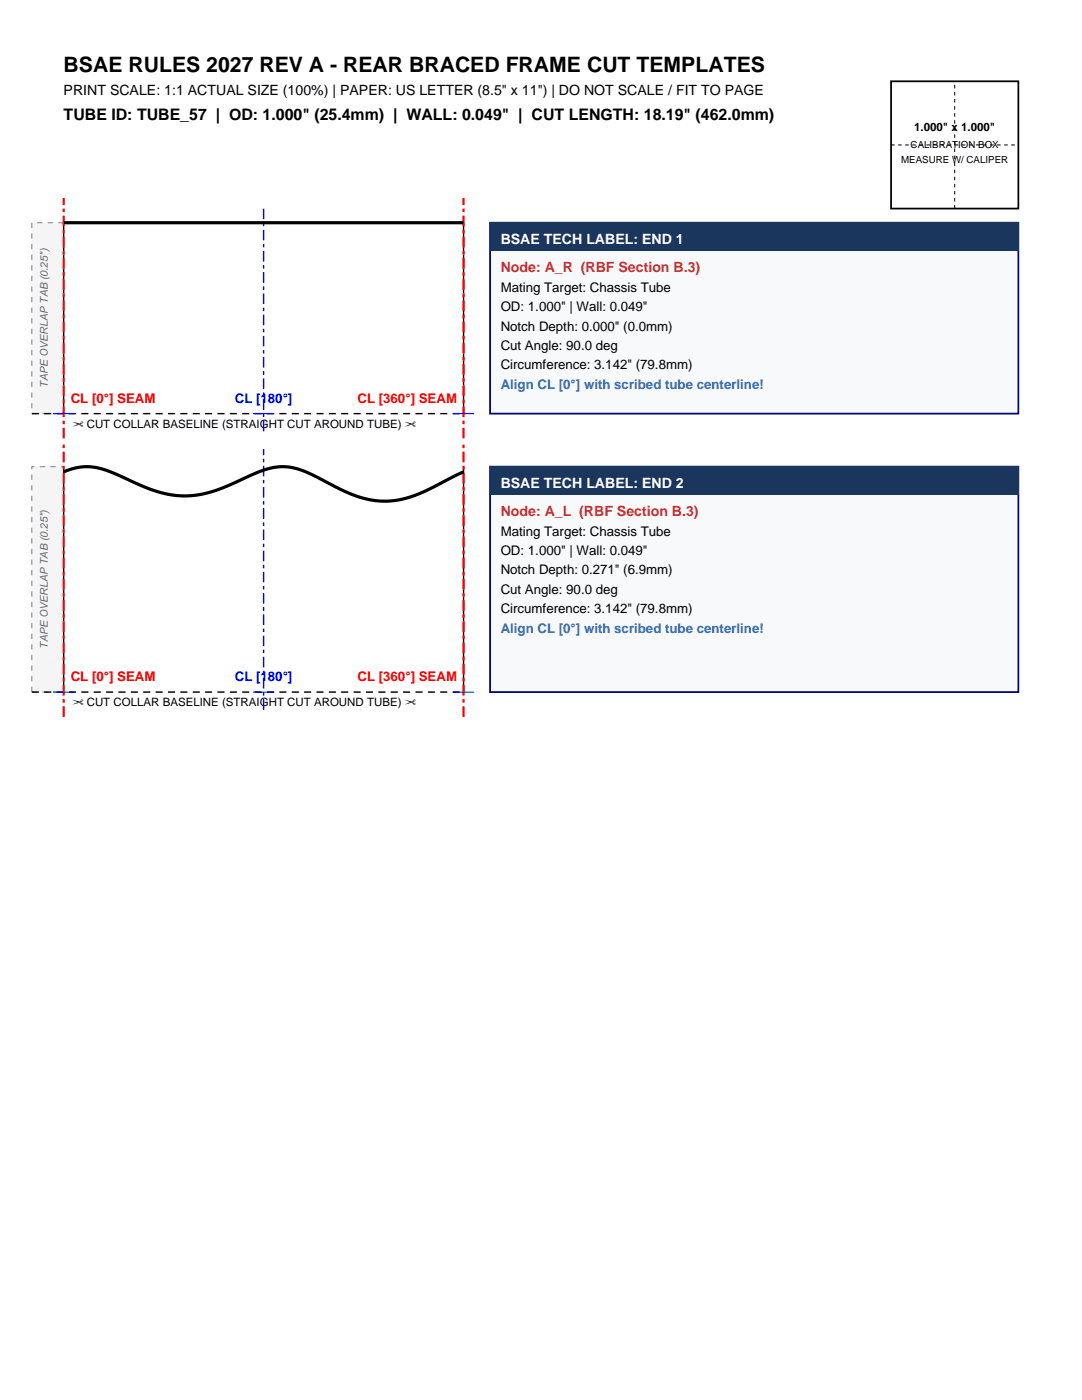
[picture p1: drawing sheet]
<svg xmlns="http://www.w3.org/2000/svg" width="216mm" height="279mm" viewBox="0 0 216 279" stroke-linecap="round" stroke-linejoin="round" font-family="sans-serif">
<defs><g id="words">
<text font-size="4.2" x="12.7" y="14.5">BSAE RULES 2027 REV A - REAR BRACED FRAME CUT TEMPLATES</text>
<text font-size="3.2" x="12.7" y="24">TUBE ID: TUBE_57 | OD: 1.000&quot; (25.4mm) | WALL: 0.049&quot; | CUT LENGTH: 18.19&quot; (462.0mm)</text>
<text font-size="2.8" x="12.7" y="19.1">PRINT SCALE: 1:1 ACTUAL SIZE (100%) | PAPER: US LETTER (8.5&quot; x 11&quot;) | DO NOT SCALE / FIT TO PAGE</text>
<g font-size="2.8" fill="#fff">
<text x="99.9" y="48.7">BSAE TECH LABEL: END 1</text>
<text x="99.9" y="97.4">BSAE TECH LABEL: END 2</text>
</g>
<g font-size="2.8" fill="#c53030">
<text x="99.9" y="54.3">Node: A_R (RBF Section B.3)</text>
<text x="99.9" y="103">Node: A_L (RBF Section B.3)</text>
</g>
<g font-size="2.6">
<text x="99.9" y="58.2">Mating Target: Chassis Tube</text>
<text x="99.9" y="62.1">OD: 1.000&quot; | Wall: 0.049&quot;</text>
<text x="99.9" y="66">Notch Depth: 0.000&quot; (0.0mm)</text>
<text x="99.9" y="69.8">Cut Angle: 90.0 deg</text>
<text x="99.9" y="73.7">Circumference: 3.142&quot; (79.8mm)</text>
<text x="99.9" y="106.9">Mating Target: Chassis Tube</text>
<text x="99.9" y="110.8">OD: 1.000&quot; | Wall: 0.049&quot;</text>
<text x="99.9" y="114.7">Notch Depth: 0.271&quot; (6.9mm)</text>
<text x="99.9" y="118.5">Cut Angle: 90.0 deg</text>
<text x="99.9" y="122.4">Circumference: 3.142&quot; (79.8mm)</text>
</g>
<g font-size="2.6" fill="#2b6cb0">
<text x="99.9" y="77.6">Align CL [0°] with scribed tube centerline!</text>
<text x="99.9" y="126.3">Align CL [0°] with scribed tube centerline!</text>
</g>
<g font-size="2.6" fill="#f00">
<text x="14.1" y="80.4">CL [0°] SEAM</text>
<text x="71.3" y="80.4">CL [360°] SEAM</text>
<text x="14.1" y="136">CL [0°] SEAM</text>
<text x="71.3" y="136">CL [360°] SEAM</text>
</g>
<g font-size="2.6" fill="#00f">
<text x="46.9" y="80.4">CL [180°]</text>
<text x="46.9" y="136">CL [180°]</text>
</g>
<g font-size="2.3">
<text x="182.4" y="26.1">1.000&quot; x 1.000&quot;</text>
<text x="14.5" y="85.4">✂ CUT COLLAR BASELINE (STRAIGHT CUT AROUND TUBE) ✂</text>
<text x="14.5" y="140.9">✂ CUT COLLAR BASELINE (STRAIGHT CUT AROUND TUBE) ✂</text>
</g>
<g font-size="2.1" fill="#696969">
<text x="9.5" y="77.3" transform="rotate(-90 9.5 77.3)">TAPE OVERLAP TAB (0.25&quot;)</text>
<text x="9.5" y="129.5" transform="rotate(-90 9.5 129.5)">TAPE OVERLAP TAB (0.25&quot;)</text>
</g>
<g font-size="1.9">
<text x="181.7" y="29.6">CALIBRATION BOX</text>
<text x="179.8" y="32.5">MEASURE W/ CALIPER</text>
</g>
</g></defs>
<path d="M177.8 16.2h25.4v25.4h-25.4z" fill="none" stroke="#000" stroke-width=".35"/>
<path d="M177.8 28.9h25.4M190.5 41.6v-25.4" fill="none" stroke="#000" stroke-width=".2" stroke-dasharray=".7 .7" stroke-linecap="butt"/>
<path d="M6.3 44.4h6.4v38.1h-6.4z" fill-rule="evenodd" fill="#f5f5f5" stroke="#808080" stroke-width=".2" stroke-dasharray="1.1 1.1" stroke-linecap="butt"/>
<path d="M6.3 82.5h86.2" fill="none" stroke="#000" stroke-width=".28" stroke-dasharray="1.4 1.1" stroke-linecap="butt"/>
<path d="M12.7 44.4v38.1M92.5 44.4v38.1" fill="none" stroke="#000" stroke-width=".28"/>
<path d="M12.7 87.5v-48M92.5 87.5v-48" fill="none" stroke="#f00" stroke-width=".42" stroke-dasharray="2.1 .7 .7 .7" stroke-linecap="butt"/>
<path d="M52.6 86.1v-45.2" fill="none" stroke="#00f" stroke-width=".28" stroke-dasharray="2.1 .7 .7 .7" stroke-linecap="butt"/>
<path d="M10.6 82.5h4.2M50.5 82.5h4.2M90.4 82.5h4.2" fill="none" stroke="#00f" stroke-width=".21"/>
<path d="M12.7 44.4h79.8" fill="none" stroke="#000" stroke-width=".63" stroke-linecap="butt"/>
<path d="M97.8 44.4h105.4v38.1h-105.4z" fill-rule="evenodd" fill="#f8f9fa" stroke="#000080" stroke-width=".35"/>
<path d="M97.8 44.4h105.4v5.7h-105.4z" fill-rule="evenodd" fill="#1a365d"/>
<path d="M6.3 93.1h6.4v45h-6.4z" fill-rule="evenodd" fill="#f5f5f5" stroke="#808080" stroke-width=".2" stroke-dasharray="1.1 1.1" stroke-linecap="butt"/>
<path d="M6.3 138.1h86.2" fill="none" stroke="#000" stroke-width=".28" stroke-dasharray="1.4 1.1" stroke-linecap="butt"/>
<path d="M12.7 93.1v45M92.5 93.1v45" fill="none" stroke="#000" stroke-width=".28"/>
<path d="M12.7 143.1v-54.9M92.5 143.1v-54.9" fill="none" stroke="#f00" stroke-width=".42" stroke-dasharray="2.1 .7 .7 .7" stroke-linecap="butt"/>
<path d="M52.6 141.6v-52" fill="none" stroke="#00f" stroke-width=".28" stroke-dasharray="2.1 .7 .7 .7" stroke-linecap="butt"/>
<path d="M10.6 138.1h4.2M50.5 138.1h4.2M90.4 138.1h4.2" fill="none" stroke="#00f" stroke-width=".21"/>
<path d="M12.7 94.2l.9-.4a11.9 11.9 0 0 1 9.8 .9l5.1 2.3 3.1 1.2 3.1 .6 2.9 .2 2.7-.4 2.9-.8 8-3.4 2.2-.8a11.8 11.8 0 0 1 9.3 1.3l5.3 2.8 3.2 1.3 3.1 .8 2.9 .2 2.8-.3 2.9-.9 2.7-1.2 6.9-3.4" fill="none" stroke="#000" stroke-width=".63" stroke-linecap="butt"/>
<path d="M97.8 93.1h105.4v45h-105.4z" fill-rule="evenodd" fill="#f8f9fa" stroke="#000080" stroke-width=".35"/>
<path d="M97.8 93.1h105.4v5.7h-105.4z" fill-rule="evenodd" fill="#1a365d"/>
<use href="#words"/>
</svg>
